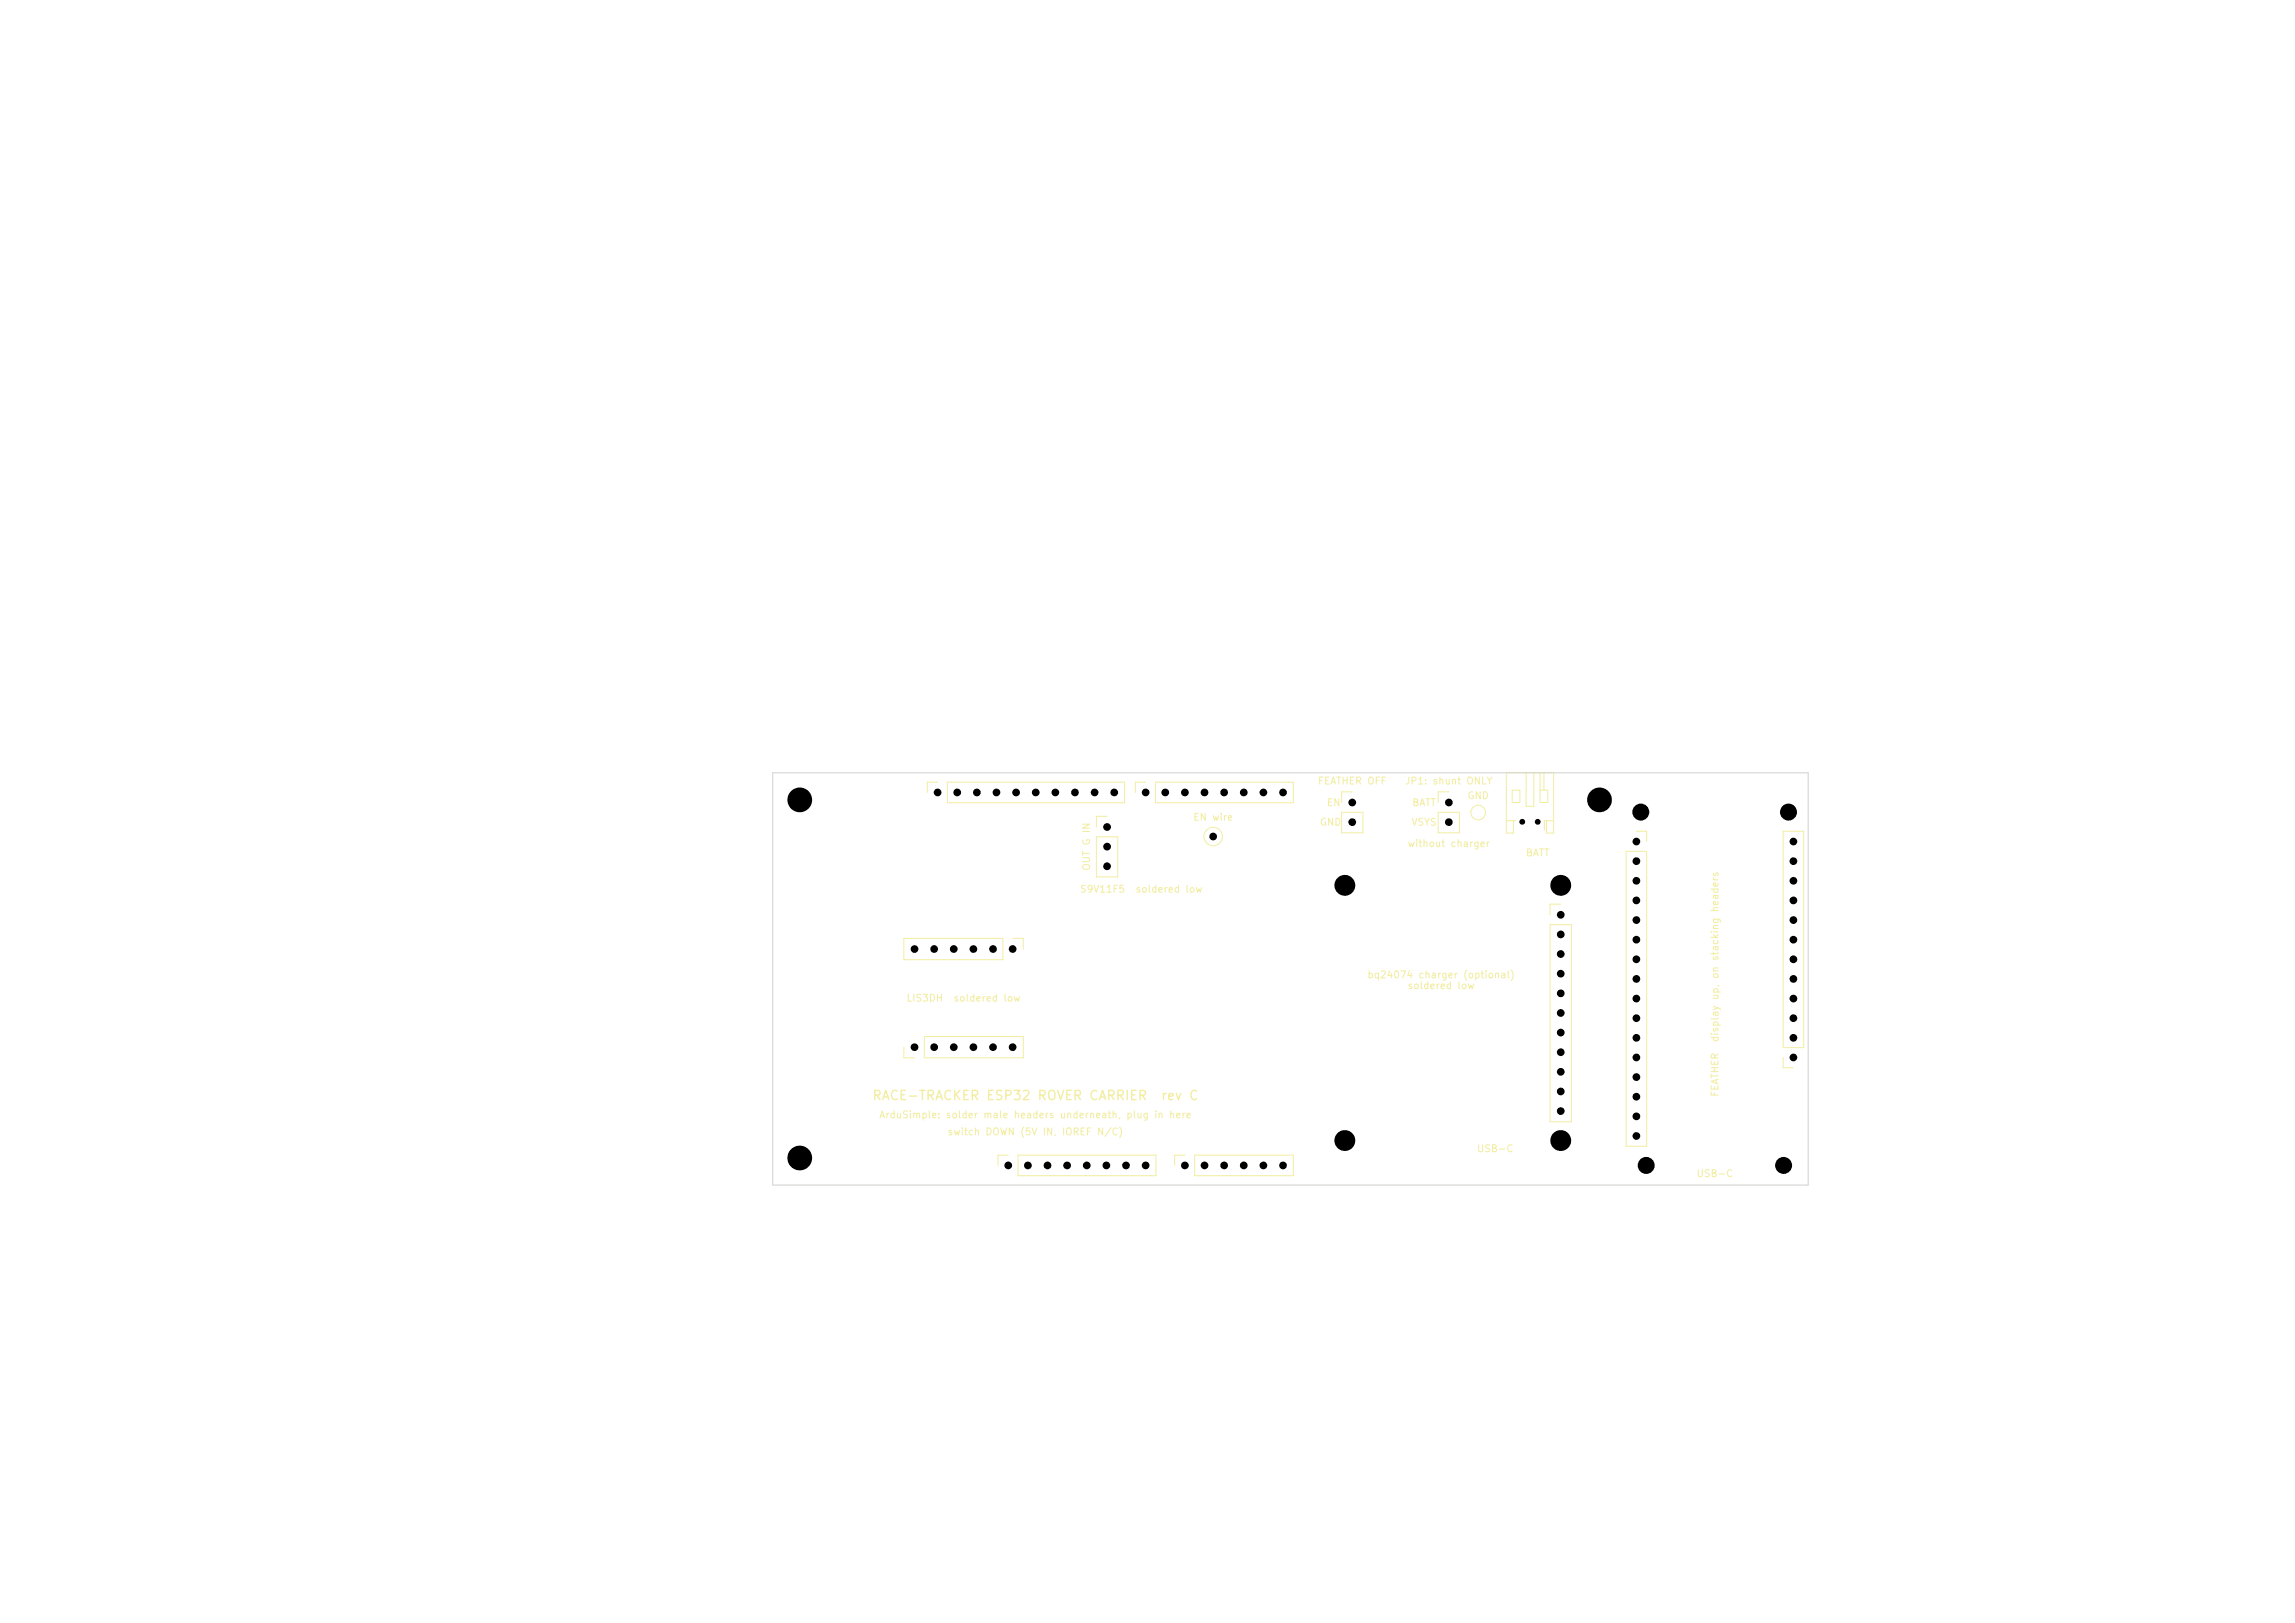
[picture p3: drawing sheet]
<svg xmlns="http://www.w3.org/2000/svg" width="297mm" height="210mm" viewBox="0 0 297 210" stroke-linecap="round" stroke-linejoin="round" font-family="sans-serif">
<defs><g id="words">
<g font-size="1.2" fill="#f2eda1">
<text x="112.8" y="142.6">RACE-TRACKER ESP32 ROVER CARRIER</text>
<text x="150.2" y="142.6">rev C</text>
</g>
<g font-size=".9" fill="#f2eda1">
<text x="170.5" y="101.7">FEATHER OFF</text>
<text x="181.8" y="101.7">JP1: shunt ONLY</text>
<text x="154.3" y="106.4">EN wire</text>
<text x="170.7" y="107.1">GND</text>
<text x="171.6" y="104.5">EN</text>
<text x="182.6" y="107.1">VSYS</text>
<text x="182.7" y="104.5">BATT</text>
<text x="189.8" y="103.6">GND</text>
<text x="141.3" y="112.7" transform="rotate(-90 141.3 112.7)">OUT G IN</text>
<text x="182.1" y="109.8">without charger</text>
<text x="197.4" y="111">BATT</text>
<text x="139.7" y="115.7">S9V11F5</text>
<text x="146.9" y="115.7">soldered low</text>
<text x="117.2" y="129.8">LIS3DH</text>
<text x="123.3" y="129.8">soldered low</text>
<text x="176.9" y="126.8">bq24074 charger (optional)</text>
<text x="182.1" y="128.2">soldered low</text>
<text x="222.6" y="134.9" transform="rotate(-90 222.6 134.9)">display up, on stacking headers</text>
<text x="222.6" y="142" transform="rotate(-90 222.6 142)">FEATHER</text>
<text x="113.7" y="144.9">ArduSimple: solder male headers underneath, plug in here</text>
<text x="122.6" y="147.1">switch DOWN (5V IN, IOREF N/C)</text>
<text x="191.1" y="149.3">USB-C</text>
<text x="219.5" y="152.5">USB-C</text>
</g>
</g></defs>
<g fill="none" stroke="#f2eda1" stroke-width=".13">
<path d="M197.5 100v4.3h1v-4.3M199.3 100v2.2M199.8 100v2.2M121.3 101.2h-1.3v1.3M122.6 101.2h22.9v2.7h-22.9zM141.9 108.3h2.8v5.2h-2.8zM143.3 105.6h-1.4v1.4M148.3 101.2h-1.4v1.3M149.5 101.2h17.9v2.7h-17.9zM173.6 105.1h2.8v2.7h-2.8zM175 102.5h-1.4v1.3M186.1 105.1h2.8v2.7h-2.8z"/>
<path d="M187.5 102.5h-1.4v1.3M194.9 106.2h1.2M195.7 102.2h1v1.6h-1zM195.9 106.2v1.6h-1v-7.8h6.2v7.8h-1v-1.6M199.3 102.2h1v1.6h-1zM200.6 119.6h2.8v25.6h-2.8zM201.1 106.2h-1.2v1.2M202 117h-1.4v1.4M210.4 110.2h2.7v38.1h-2.7zM211.8 107.6h1.3v1.3M230.8 107.6h2.6v28h-2.6zM117 121.4h12.8v2.8h-12.8z"/>
<path d="M117 135.5v1.4h1.3M119.6 134.1h12.8v2.8h-12.8zM131 121.4h1.4v1.4M230.8 136.8v1.4h1.3M130.5 149.5h-1.4v1.3M131.7 149.5h17.9v2.6h-17.9zM153.3 149.5h-1.3v1.3M154.6 149.5h12.8v2.6h-12.8z"/>
<circle cx="157" cy="108.2" r="1.2"/>
<circle cx="191.3" cy="105.1" r=".95"/>
</g>
<path d="M100 100h134v53.3h-134z" fill="none" stroke="#d0d2cd" stroke-width=".13"/>
<g fill="#000">
<circle cx="103.5" cy="103.5" r="1.6"/>
<circle cx="121.3" cy="102.5" r=".5"/>
<circle cx="123.9" cy="102.5" r=".5"/>
<circle cx="126.4" cy="102.5" r=".5"/>
<circle cx="129" cy="102.5" r=".5"/>
<circle cx="131.5" cy="102.5" r=".5"/>
<circle cx="134" cy="102.5" r=".5"/>
<circle cx="136.6" cy="102.5" r=".5"/>
<circle cx="139.1" cy="102.5" r=".5"/>
<circle cx="141.7" cy="102.5" r=".5"/>
<circle cx="143.3" cy="109.6" r=".5"/>
<circle cx="143.3" cy="107" r=".5"/>
<circle cx="143.3" cy="112.1" r=".5"/>
<circle cx="144.2" cy="102.5" r=".5"/>
<circle cx="148.3" cy="102.5" r=".5"/>
<circle cx="150.8" cy="102.5" r=".5"/>
<circle cx="153.3" cy="102.5" r=".5"/>
<circle cx="155.9" cy="102.5" r=".5"/>
<circle cx="157" cy="108.2" r=".5"/>
<circle cx="158.4" cy="102.5" r=".5"/>
<circle cx="161" cy="102.5" r=".5"/>
<circle cx="163.5" cy="102.5" r=".5"/>
<circle cx="166" cy="102.5" r=".5"/>
<circle cx="174" cy="114.6" r="1.35"/>
<circle cx="175" cy="103.8" r=".5"/>
<circle cx="175" cy="106.4" r=".5"/>
<circle cx="187.5" cy="103.8" r=".5"/>
<circle cx="187.5" cy="106.4" r=".5"/>
<circle cx="197" cy="106.3" r=".38"/>
<circle cx="199" cy="106.3" r=".38"/>
<circle cx="202" cy="118.4" r=".5"/>
<circle cx="202" cy="114.6" r="1.35"/>
<circle cx="207" cy="103.5" r="1.6"/>
<circle cx="211.8" cy="119" r=".5"/>
<circle cx="211.8" cy="116.5" r=".5"/>
<circle cx="211.8" cy="111.4" r=".5"/>
<circle cx="211.8" cy="114" r=".5"/>
<circle cx="211.8" cy="108.9" r=".5"/>
<circle cx="212.3" cy="105.1" r="1.1"/>
<circle cx="231.5" cy="105.1" r="1.1"/>
<circle cx="232.1" cy="114" r=".5"/>
<circle cx="232.1" cy="111.4" r=".5"/>
<circle cx="232.1" cy="116.5" r=".5"/>
<circle cx="232.1" cy="108.9" r=".5"/>
<circle cx="232.1" cy="119" r=".5"/>
<circle cx="118.3" cy="122.8" r=".5"/>
<circle cx="118.3" cy="135.5" r=".5"/>
<circle cx="120.9" cy="122.8" r=".5"/>
<circle cx="120.9" cy="135.5" r=".5"/>
<circle cx="123.4" cy="122.8" r=".5"/>
<circle cx="123.4" cy="135.5" r=".5"/>
<circle cx="126" cy="122.8" r=".5"/>
<circle cx="126" cy="135.5" r=".5"/>
<circle cx="128.5" cy="122.8" r=".5"/>
<circle cx="128.5" cy="135.5" r=".5"/>
<circle cx="131" cy="122.8" r=".5"/>
<circle cx="131" cy="135.5" r=".5"/>
<circle cx="202" cy="136.1" r=".5"/>
<circle cx="202" cy="128.5" r=".5"/>
<circle cx="202" cy="138.7" r=".5"/>
<circle cx="202" cy="133.6" r=".5"/>
<circle cx="202" cy="131.1" r=".5"/>
<circle cx="202" cy="120.9" r=".5"/>
<circle cx="202" cy="126" r=".5"/>
<circle cx="202" cy="123.4" r=".5"/>
<circle cx="211.8" cy="121.6" r=".5"/>
<circle cx="211.8" cy="124.1" r=".5"/>
<circle cx="211.8" cy="126.7" r=".5"/>
<circle cx="211.8" cy="134.3" r=".5"/>
<circle cx="211.8" cy="136.8" r=".5"/>
<circle cx="211.8" cy="139.4" r=".5"/>
<circle cx="211.8" cy="131.7" r=".5"/>
<circle cx="211.8" cy="129.2" r=".5"/>
<circle cx="232.1" cy="121.6" r=".5"/>
<circle cx="232.1" cy="124.1" r=".5"/>
<circle cx="232.1" cy="126.7" r=".5"/>
<circle cx="232.1" cy="129.2" r=".5"/>
<circle cx="232.1" cy="136.8" r=".5"/>
<circle cx="232.1" cy="134.3" r=".5"/>
<circle cx="232.1" cy="131.7" r=".5"/>
<circle cx="103.5" cy="149.8" r="1.6"/>
<circle cx="130.5" cy="150.8" r=".5"/>
<circle cx="133" cy="150.8" r=".5"/>
<circle cx="135.6" cy="150.8" r=".5"/>
<circle cx="138.1" cy="150.8" r=".5"/>
<circle cx="140.6" cy="150.8" r=".5"/>
<circle cx="143.2" cy="150.8" r=".5"/>
<circle cx="145.7" cy="150.8" r=".5"/>
<circle cx="148.3" cy="150.8" r=".5"/>
<circle cx="153.3" cy="150.8" r=".5"/>
<circle cx="155.9" cy="150.8" r=".5"/>
<circle cx="158.4" cy="150.8" r=".5"/>
<circle cx="161" cy="150.8" r=".5"/>
<circle cx="163.5" cy="150.8" r=".5"/>
<circle cx="166" cy="150.8" r=".5"/>
<circle cx="174" cy="147.6" r="1.35"/>
<circle cx="202" cy="143.8" r=".5"/>
<circle cx="202" cy="141.2" r=".5"/>
<circle cx="202" cy="147.6" r="1.35"/>
<circle cx="211.8" cy="144.4" r=".5"/>
<circle cx="211.8" cy="141.9" r=".5"/>
<circle cx="211.8" cy="147" r=".5"/>
<circle cx="213" cy="150.8" r="1.1"/>
<circle cx="230.8" cy="150.8" r="1.1"/>
</g>
<use href="#words"/>
</svg>
